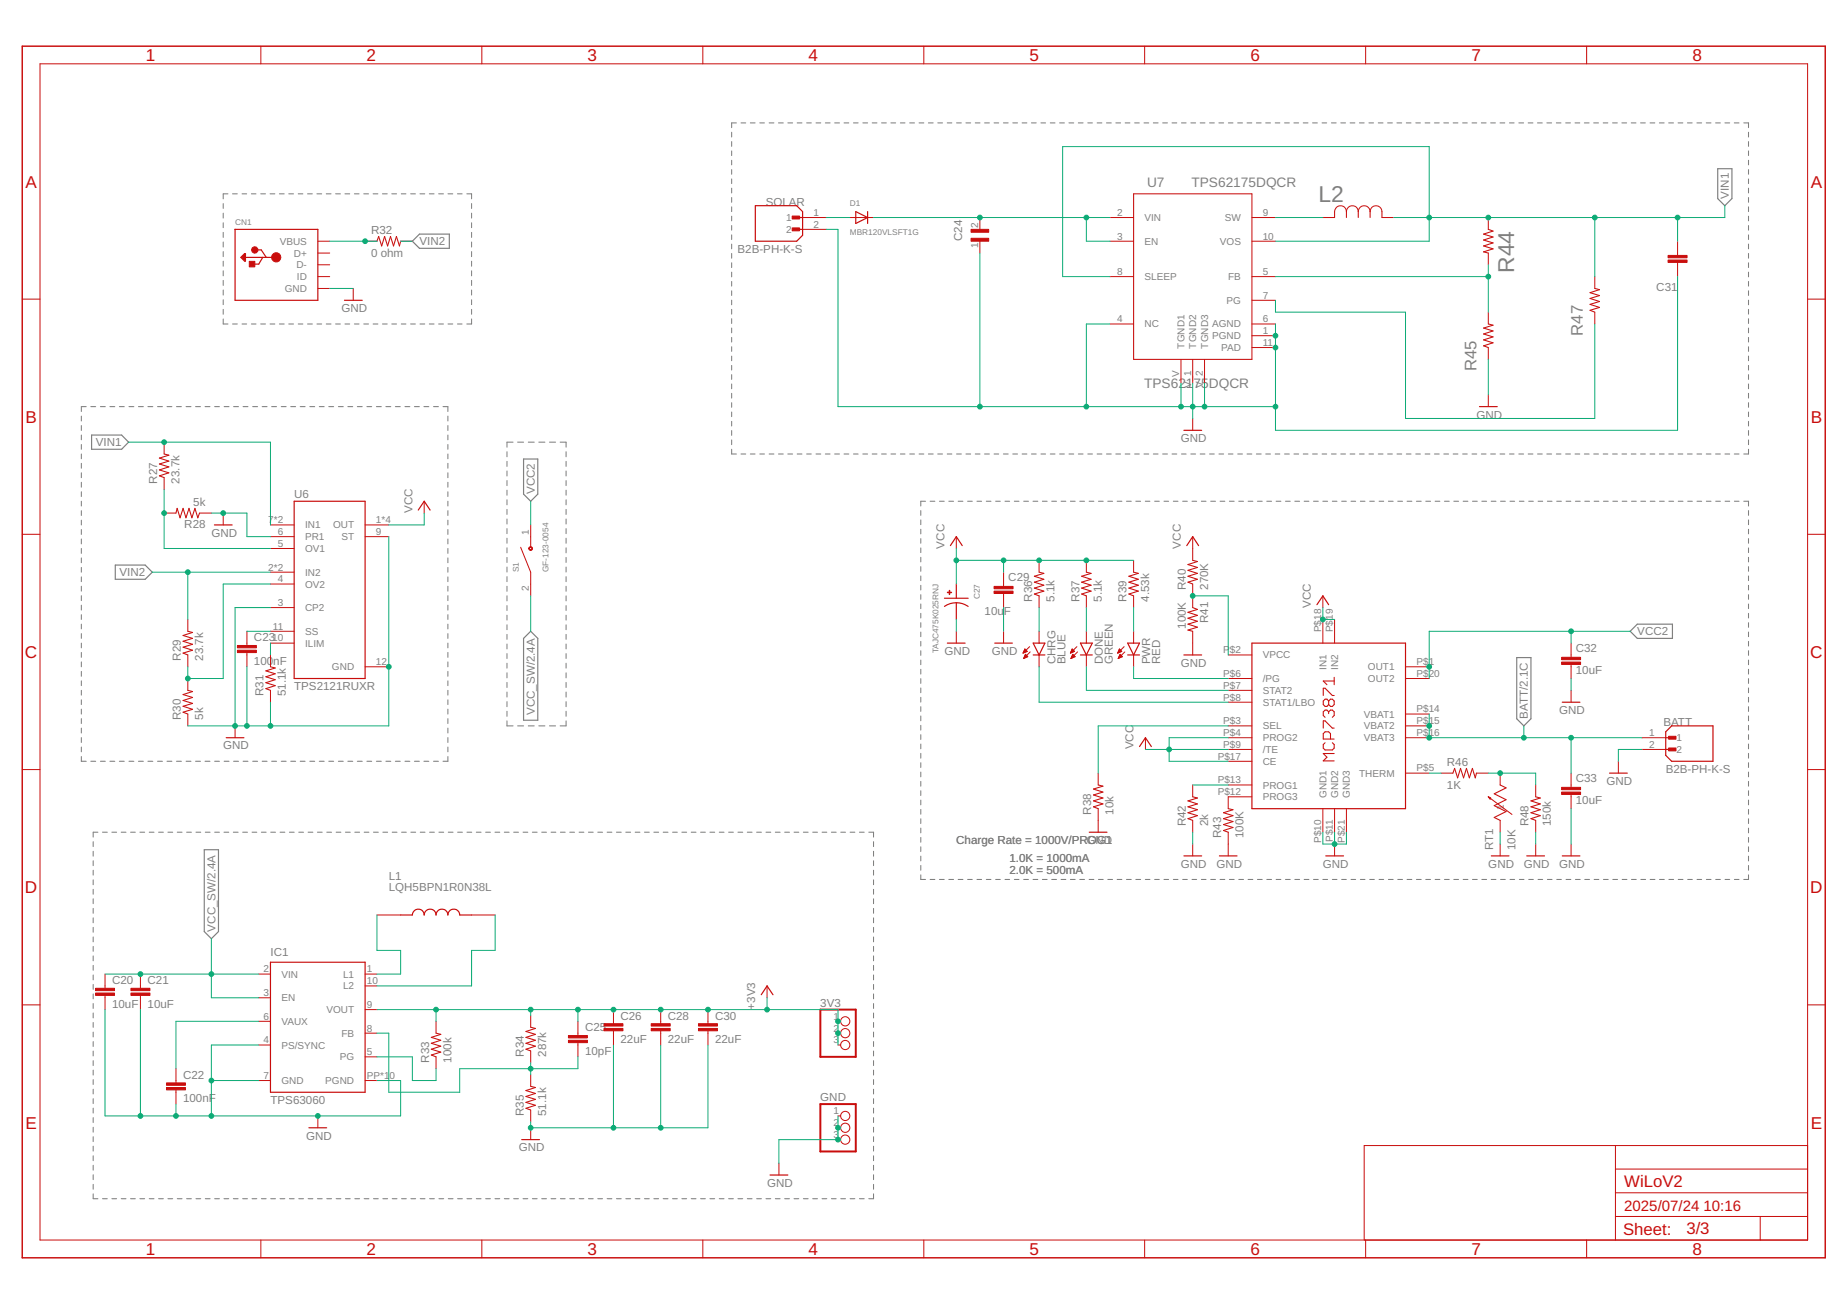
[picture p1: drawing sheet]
<svg xmlns="http://www.w3.org/2000/svg" width="297mm" height="210mm" viewBox="0 0 297 210" stroke-linecap="round" stroke-linejoin="round" font-family="sans-serif">
<defs><g id="words">
<g font-size="3.7" fill="#808080">
<text x="212.1" y="32.5">L2</text>
<text x="243.5" y="43.9" transform="rotate(-90 243.5 43.9)">R44</text>
</g>
<g font-size="2.8" fill="#c90d0c">
<text x="23.4" y="9.8">1</text>
<text x="59" y="9.8">2</text>
<text x="94.5" y="9.8">3</text>
<text x="130" y="9.8">4</text>
<text x="165.6" y="9.8">5</text>
<text x="201.1" y="9.8">6</text>
<text x="236.6" y="9.8">7</text>
<text x="272.2" y="9.8">8</text>
<text x="4.1" y="30.2">A</text>
<text x="291.2" y="30.2">A</text>
<text x="4.1" y="68">B</text>
<text x="291.2" y="68">B</text>
<text x="4" y="105.8">C</text>
<text x="291.1" y="105.8">C</text>
<text x="4" y="143.7">D</text>
<text x="291.1" y="143.7">D</text>
<text x="4.1" y="181.5">E</text>
<text x="291.2" y="181.5">E</text>
<text x="23.4" y="201.9">1</text>
<text x="59" y="201.9">2</text>
<text x="94.5" y="201.9">3</text>
<text x="130" y="201.9">4</text>
<text x="165.6" y="201.9">5</text>
<text x="201.1" y="201.9">6</text>
<text x="236.6" y="201.9">7</text>
<text x="272.2" y="201.9">8</text>
</g>
<g font-size="2.7" fill="#808080">
<text x="237.5" y="59.7" transform="rotate(-90 237.5 59.7)">R45</text>
<text x="254.6" y="54" transform="rotate(-90 254.6 54)">R47</text>
</g>
<g font-size="2.7" fill="#c90d0c">
<text x="261.2" y="190.9">WiLoV2</text>
<text x="261" y="198.6">Sheet:</text>
<text x="271.2" y="198.5">3/3</text>
</g>
<g font-size="2.4" fill="#c90d0c">
<text x="261.2" y="194.7">2025/07/24</text>
<text x="274" y="194.7">10:16</text>
</g>
<g font-size="2.2" fill="#808080">
<text x="184.5" y="30.1">U7</text>
<text x="191.6" y="30.1">TPS62175DQCR</text>
<text x="184" y="62.4">TPS621</text>
<text x="192" y="62.4">75DQCR</text>
</g>
<g font-size="1.9" fill="#808080">
<text x="123.1" y="33.1">SOLAR</text>
<text x="278.1" y="31.9" transform="rotate(-90 278.1 31.9)">VIN1</text>
<text x="59.7" y="41.3">0 ohm</text>
<text x="59.7" y="37.7">R32</text>
<text x="67.5" y="39.5">VIN2</text>
<text x="118.6" y="40.7">B2B-PH-K-S</text>
<text x="154.7" y="38.8" transform="rotate(-90 154.7 38.8)">C24</text>
<text x="266.4" y="46.8">C31</text>
<text x="54.9" y="50.2">GND</text>
<text x="15.4" y="71.8">VIN1</text>
<text x="189.9" y="71.1">GND</text>
<text x="237.5" y="67.3">GND</text>
<text x="25.3" y="77.8" transform="rotate(-90 25.3 77.8)">R27</text>
<text x="28.9" y="77.8" transform="rotate(-90 28.9 77.8)">23.7k</text>
<text x="31.1" y="81.4">5k</text>
<text x="47.3" y="80.1">U6</text>
<text x="66.3" y="82.5" transform="rotate(-90 66.3 82.5)">VCC</text>
<text x="86" y="79.5" transform="rotate(-90 86 79.5)">VCC2</text>
<text x="29.6" y="85">R28</text>
<text x="34" y="86.3">GND</text>
<text x="151.9" y="88.2" transform="rotate(-90 151.9 88.2)">VCC</text>
<text x="189.9" y="88.2" transform="rotate(-90 189.9 88.2)">VCC</text>
<text x="19.2" y="92.7">VIN2</text>
<text x="162.2" y="93.5">C29</text>
<text x="190.7" y="94.9" transform="rotate(-90 190.7 94.9)">R40</text>
<text x="194.3" y="94.9" transform="rotate(-90 194.3 94.9)">270K</text>
<text x="158.4" y="99">10u</text>
<text x="161.5" y="99">F</text>
<text x="166" y="96.8" transform="rotate(-90 166 96.8)">R36</text>
<text x="169.6" y="96.8" transform="rotate(-90 169.6 96.8)">5.1k</text>
<text x="173.6" y="96.8" transform="rotate(-90 173.6 96.8)">R37</text>
<text x="177.2" y="96.8" transform="rotate(-90 177.2 96.8)">5.1k</text>
<text x="181.2" y="96.8" transform="rotate(-90 181.2 96.8)">R39</text>
<text x="184.8" y="96.8" transform="rotate(-90 184.8 96.8)">4.53k</text>
<text x="190.7" y="101.1" transform="rotate(-90 190.7 101.1)">100K</text>
<text x="194.3" y="100.2" transform="rotate(-90 194.3 100.2)">R41</text>
<text x="210.8" y="97.7" transform="rotate(-90 210.8 97.7)">VCC</text>
<text x="29.1" y="106.3" transform="rotate(-90 29.1 106.3)">R29</text>
<text x="32.7" y="106.3" transform="rotate(-90 32.7 106.3)">23.7k</text>
<text x="40.8" y="107">100nF</text>
<text x="40.8" y="103.2">C23</text>
<text x="151.9" y="105.3">GND</text>
<text x="159.5" y="105.3">GND</text>
<text x="169.8" y="106.9" transform="rotate(-90 169.8 106.9)">CHRG</text>
<text x="171.4" y="106.9" transform="rotate(-90 171.4 106.9)">BLUE</text>
<text x="177.4" y="106.9" transform="rotate(-90 177.4 106.9)">DONE</text>
<text x="179" y="106.9" transform="rotate(-90 179 106.9)">GREEN</text>
<text x="185" y="106.9" transform="rotate(-90 185 106.9)">PWR</text>
<text x="186.6" y="106.9" transform="rotate(-90 186.6 106.9)">RED</text>
<text x="189.9" y="107.2">GND</text>
<text x="253.4" y="104.9">C32</text>
<text x="263.3" y="102.2">VCC2</text>
<text x="42.4" y="112" transform="rotate(-90 42.4 112)">R31</text>
<text x="46" y="112" transform="rotate(-90 46 112)">51.1k</text>
<text x="47.3" y="111">TPS2121RUXR</text>
<text x="253.4" y="108.5">10uF</text>
<text x="29.1" y="115.8" transform="rotate(-90 29.1 115.8)">R30</text>
<text x="32.7" y="115.8" transform="rotate(-90 32.7 115.8)">5k</text>
<text x="86" y="115" transform="rotate(-90 86 115)">VCC_SW/2.4A</text>
<text x="245.7" y="115.6" transform="rotate(-90 245.7 115.6)">BATT/2.1C</text>
<text x="250.8" y="114.8">GND</text>
<text x="267.5" y="116.7">BATT</text>
<text x="35.9" y="120.6">GND</text>
<text x="182.3" y="120.6" transform="rotate(-90 182.3 120.6)">VCC</text>
<text x="232.7" y="123.2">R46</text>
<text x="253.4" y="125.8">C33</text>
<text x="267.9" y="124.4">B2B-PH-K-S</text>
<text x="175.5" y="131" transform="rotate(-90 175.5 131)">R38</text>
<text x="179.1" y="131" transform="rotate(-90 179.1 131)">10k</text>
<text x="232.7" y="126.8">1K</text>
<text x="253.4" y="129.4">10uF</text>
<text x="258.4" y="126.3">GND</text>
<text x="153.8" y="135.8">Charge Rate = 1000V/PRGND</text>
<text x="153.8" y="135.8">Charge Rate = 1000V/PROG1</text>
<text x="175" y="135.8">OG1</text>
<text x="190.7" y="132.9" transform="rotate(-90 190.7 132.9)">R42</text>
<text x="194.3" y="132.9" transform="rotate(-90 194.3 132.9)">2k</text>
<text x="196.4" y="134.8" transform="rotate(-90 196.4 134.8)">R43</text>
<text x="200" y="134.8" transform="rotate(-90 200 134.8)">100K</text>
<text x="240.1" y="136.7" transform="rotate(-90 240.1 136.7)">RT1</text>
<text x="243.7" y="136.7" transform="rotate(-90 243.7 136.7)">10K</text>
<text x="245.8" y="132.9" transform="rotate(-90 245.8 132.9)">R48</text>
<text x="249.4" y="132.9" transform="rotate(-90 249.4 132.9)">150k</text>
<text x="62.5" y="143.4">LQH5BPN1R0N38L</text>
<text x="62.5" y="141.5">L1</text>
<text x="162.3" y="138.6">1.0K = 1000mA</text>
<text x="162.3" y="140.5">2.0K = 500mA</text>
<text x="189.9" y="139.6">GND</text>
<text x="195.6" y="139.6">GND</text>
<text x="212.7" y="139.6">GND</text>
<text x="239.4" y="139.6">GND</text>
<text x="245.1" y="139.6">GND</text>
<text x="250.8" y="139.6">GND</text>
<text x="34.7" y="149.8" transform="rotate(-90 34.7 149.8)">VCC_SW/2.4A</text>
<text x="43.5" y="153.8">IC1</text>
<text x="18" y="158.3">C20</text>
<text x="23.7" y="158.3">C21</text>
<text x="131.9" y="161.9">3V3</text>
<text x="18" y="162.1">10uF</text>
<text x="23.7" y="162.1">10uF</text>
<text x="94.1" y="165.9">C25</text>
<text x="99.8" y="167.8">22uF</text>
<text x="99.8" y="164">C26</text>
<text x="107.4" y="167.8">22uF</text>
<text x="107.4" y="164">C28</text>
<text x="115" y="167.8">22uF</text>
<text x="115" y="164">C30</text>
<text x="121.5" y="162.4" transform="rotate(-90 121.5 162.4)">+3V3</text>
<text x="29.4" y="173.5">C22</text>
<text x="69" y="170.9" transform="rotate(-90 69 170.9)">R33</text>
<text x="72.6" y="170.9" transform="rotate(-90 72.6 170.9)">100k</text>
<text x="84.2" y="170" transform="rotate(-90 84.2 170)">R34</text>
<text x="87.8" y="170" transform="rotate(-90 87.8 170)">287k</text>
<text x="94.1" y="169.7">10pF</text>
<text x="29.4" y="177.3">100nF</text>
<text x="43.5" y="177.6">TPS63060</text>
<text x="84.2" y="179.5" transform="rotate(-90 84.2 179.5)">R35</text>
<text x="87.8" y="179.5" transform="rotate(-90 87.8 179.5)">51.1k</text>
<text x="131.9" y="177.1">GND</text>
<text x="49.2" y="183.3">GND</text>
<text x="83.4" y="185.2">GND</text>
<text x="123.4" y="190.9">GND</text>
</g>
<g font-size="1.6" fill="#808080">
<text x="126.4" y="35.6">1</text>
<text x="130.8" y="34.7">1</text>
<text x="179.7" y="34.7">2</text>
<text x="184.1" y="35.6">VIN</text>
<text x="197" y="35.6">SW</text>
<text x="203.1" y="34.7">9</text>
<text x="45" y="39.4">VBUS</text>
<text x="47.3" y="41.3">D+</text>
<text x="126.4" y="37.5">2</text>
<text x="130.8" y="36.6">2</text>
<text x="157.3" y="39.9" transform="rotate(-90 157.3 39.9)">1</text>
<text x="157.3" y="36.6" transform="rotate(-90 157.3 36.6)">2</text>
<text x="179.7" y="38.5">3</text>
<text x="184.1" y="39.4">EN</text>
<text x="196.2" y="39.4">VOS</text>
<text x="203.1" y="38.5">10</text>
<text x="45.8" y="47">GND</text>
<text x="47.7" y="43.2">D-</text>
<text x="47.8" y="45.1">ID</text>
<text x="179.7" y="44.2">8</text>
<text x="184.1" y="45.1">SLEEP</text>
<text x="197.5" y="45.1">FB</text>
<text x="203.1" y="44.2">5</text>
<text x="179.7" y="51.8">4</text>
<text x="184.1" y="52.7">NC</text>
<text x="194.9" y="52.7">AGND</text>
<text x="197.3" y="48.9">PG</text>
<text x="203.1" y="53.7">1</text>
<text x="203.1" y="51.8">6</text>
<text x="203.1" y="48">7</text>
<text x="190.5" y="56.1" transform="rotate(-90 190.5 56.1)">TGND1</text>
<text x="192.4" y="56.1" transform="rotate(-90 192.4 56.1)">TGND2</text>
<text x="194.3" y="56.1" transform="rotate(-90 194.3 56.1)">TGND3</text>
<text x="194.9" y="54.6">PGND</text>
<text x="196.4" y="56.5">PAD</text>
<text x="203.1" y="55.6">11</text>
<text x="189.7" y="60.6" transform="rotate(-90 189.7 60.6)">V</text>
<text x="191.6" y="62.4" transform="rotate(-90 191.6 62.4)">V_1</text>
<text x="193.5" y="62.4" transform="rotate(-90 193.5 62.4)">V_2</text>
<text x="43.1" y="84.2">7*2</text>
<text x="44.7" y="86.1">6</text>
<text x="44.7" y="88">5</text>
<text x="49.1" y="85">IN1</text>
<text x="49.1" y="86.9">PR1</text>
<text x="49.1" y="88.8">OV1</text>
<text x="53.6" y="85">OUT</text>
<text x="54.9" y="86.9">ST</text>
<text x="60.5" y="84.2">1*4</text>
<text x="60.5" y="86.1">9</text>
<text x="85.1" y="86.1" transform="rotate(-90 85.1 86.1)">1</text>
<text x="43.1" y="91.8">2*2</text>
<text x="44.7" y="93.7">4</text>
<text x="49.1" y="92.6">IN2</text>
<text x="49.1" y="94.5">OV2</text>
<text x="85.1" y="95.1" transform="rotate(-90 85.1 95.1)">2</text>
<text x="43.9" y="101.3">11</text>
<text x="44.7" y="97.5">3</text>
<text x="49.1" y="98.3">CP2</text>
<text x="212.5" y="101.7" transform="rotate(-90 212.5 101.7)">P$18</text>
<text x="214.4" y="101.7" transform="rotate(-90 214.4 101.7)">P$19</text>
<text x="43.8" y="103.2">10</text>
<text x="49.1" y="104">ILIM</text>
<text x="49.1" y="102.1">SS</text>
<text x="53.4" y="107.8">GND</text>
<text x="60.5" y="107">12</text>
<text x="196.7" y="105.1">P</text>
<text x="197.8" y="105.1">$2</text>
<text x="203.1" y="105.9">VPCC</text>
<text x="213.3" y="107.7" transform="rotate(-90 213.3 107.7)">IN1</text>
<text x="215.2" y="107.7" transform="rotate(-90 215.2 107.7)">IN2</text>
<text x="220" y="107.8">OUT1</text>
<text x="227.8" y="107">P$1</text>
<text x="196.7" y="108.9">P$6</text>
<text x="196.7" y="110.8">P$7</text>
<text x="196.7" y="112.7">P$8</text>
<text x="203.1" y="109.7">/PG</text>
<text x="203.1" y="111.6">STAT2</text>
<text x="203.1" y="113.5">STAT1/LBO</text>
<text x="220" y="109.7">OUT2</text>
<text x="227.8" y="108.9">P$20</text>
<text x="196.7" y="116.5">P$3</text>
<text x="196.7" y="118.4">P$4</text>
<text x="203.1" y="117.3">SEL</text>
<text x="203.1" y="119.2">PROG2</text>
<text x="219.3" y="119.2">VBAT3</text>
<text x="219.3" y="117.3">VBAT2</text>
<text x="219.3" y="115.4">VBAT1</text>
<text x="227.8" y="118.4">P$16</text>
<text x="227.8" y="116.5">P$15</text>
<text x="227.8" y="114.6">P$14</text>
<text x="265.2" y="118.4">1</text>
<text x="269.6" y="119.2">1</text>
<text x="195.8" y="122.2">P$17</text>
<text x="195.8" y="126">P$13</text>
<text x="196.7" y="120.3">P$9</text>
<text x="203.1" y="121.1">/TE</text>
<text x="203.1" y="123">CE</text>
<text x="218.6" y="124.9">THERM</text>
<text x="227.8" y="124.1">P$5</text>
<text x="265.2" y="120.3">2</text>
<text x="269.6" y="121.1">2</text>
<text x="195.8" y="127.9">P$12</text>
<text x="203.1" y="128.7">PROG3</text>
<text x="203.1" y="126.8">PROG1</text>
<text x="213.3" y="128.3" transform="rotate(-90 213.3 128.3)">GND1</text>
<text x="215.2" y="128.3" transform="rotate(-90 215.2 128.3)">GND2</text>
<text x="217.1" y="128.3" transform="rotate(-90 217.1 128.3)">GND3</text>
<text x="241.8" y="130.2" transform="rotate(-90 241.8 130.2)">1</text>
<text x="212.5" y="135.6" transform="rotate(-90 212.5 135.6)">P$10</text>
<text x="214.4" y="135.4" transform="rotate(-90 214.4 135.4)">P$11</text>
<text x="216.3" y="135.6" transform="rotate(-90 216.3 135.6)">P$21</text>
<text x="42.4" y="160.2">3</text>
<text x="42.4" y="156.4">2</text>
<text x="45.3" y="161.1">EN</text>
<text x="45.3" y="157.2">VIN</text>
<text x="55.2" y="157.3">L1</text>
<text x="55.2" y="159.2">L2</text>
<text x="59" y="156.4">1</text>
<text x="59" y="158.3">10</text>
<text x="42.4" y="167.8">4</text>
<text x="42.4" y="164">6</text>
<text x="45.3" y="164.9">VAUX</text>
<text x="52.5" y="163">VOUT</text>
<text x="54.9" y="166.8">FB</text>
<text x="59" y="165.9">8</text>
<text x="59" y="162.1">9</text>
<text x="134" y="164">1</text>
<text x="134" y="165.9">2</text>
<text x="134" y="167.8">3</text>
<text x="42.4" y="173.5">7</text>
<text x="45.3" y="168.7">PS/SYNC</text>
<text x="54.6" y="170.6">PG</text>
<text x="59" y="169.7">5</text>
<text x="59" y="173.5">PP*1</text>
<text x="62.7" y="173.5">0</text>
<text x="45.3" y="174.4">GND</text>
<text x="52.3" y="174.4">PGND</text>
<text x="134" y="179.2">1</text>
<text x="134" y="181.1">2</text>
<text x="134" y="183">3</text>
</g>
<g font-size="1.3" fill="#808080">
<text x="136.7" y="33.1">D1</text>
<text x="37.8" y="36.1">CN1</text>
<text x="136.7" y="37.8">MBR120VLSFT1G</text>
<text x="83.4" y="92" transform="rotate(-90 83.4 92)">S1</text>
<text x="88.2" y="92" transform="rotate(-90 88.2 92)">GF-123-0054</text>
<text x="157.6" y="96.4" transform="rotate(-90 157.6 96.4)">C27</text>
<text x="150.9" y="105.1" transform="rotate(-90 150.9 105.1)">TAJC475K025RNJ</text>
</g>
</g></defs>
<g fill="none" stroke="#808080" stroke-width=".17">
<path d="M118.4 19.8h-.7v.7M119.2 19.8h.7M120.7 19.8h.7M122.2 19.8h.7M123.7 19.8h.8M125.2 19.8h.8M126.7 19.8h.8M128.2 19.8h.8M129.7 19.8h.8M131.2 19.8h.8M132.7 19.8h.8M134.2 19.8h.8"/>
<path d="M135.7 19.8h.8M137.3 19.8h.7M138.8 19.8h.7M140.3 19.8h.7M141.8 19.8h.7M143.3 19.8h.7M144.8 19.8h.7M146.3 19.8h.8M147.8 19.8h.8M149.3 19.8h.8M150.8 19.8h.8M152.3 19.8h.8"/>
<path d="M153.8 19.8h.8M155.3 19.8h.8M156.8 19.8h.8M158.3 19.8h.8M159.9 19.8h.7M161.4 19.8h.7M162.9 19.8h.7M164.4 19.8h.7M165.9 19.8h.7M167.4 19.8h.7M168.9 19.8h.8M170.4 19.8h.8"/>
<path d="M171.9 19.8h.8M173.4 19.8h.8M174.9 19.8h.8M176.4 19.8h.8M177.9 19.8h.8M179.5 19.8h.7M181 19.8h.7M182.5 19.8h.7M184 19.8h.7M185.5 19.8h.7M187 19.8h.7M188.5 19.8h.8"/>
<path d="M190 19.8h.8M191.5 19.8h.8M193 19.8h.8M194.5 19.8h.8M196 19.8h.8M197.5 19.8h.8M199.1 19.8h.7M200.6 19.8h.7M202.1 19.8h.7M203.6 19.8h.7M205.1 19.8h.7M206.6 19.8h.7"/>
<path d="M208.1 19.8h.8M209.6 19.8h.8M211.1 19.8h.8M212.6 19.8h.8M214.1 19.8h.8M215.6 19.8h.8M217.1 19.8h.8M218.6 19.8h.8M220.2 19.8h.7M221.7 19.8h.7M223.2 19.8h.7M224.7 19.8h.7"/>
<path d="M226.2 19.8h.7M227.7 19.8h.7M229.2 19.8h.8M230.7 19.8h.8M232.2 19.8h.8M233.7 19.8h.8M235.2 19.8h.8M236.7 19.8h.8M238.2 19.8h.8M239.7 19.8h.8M241.2 19.8h.8M242.8 19.8h.7"/>
<path d="M244.3 19.8h.7M245.8 19.8h.7M247.3 19.8h.7M248.8 19.8h.7M250.3 19.8h.7M251.8 19.8h.8M253.3 19.8h.8M254.8 19.8h.8M256.3 19.8h.8M257.8 19.8h.8M259.3 19.8h.8M260.8 19.8h.8"/>
<path d="M262.3 19.8h.8M263.8 19.8h.8M265.4 19.8h.7M266.9 19.8h.7M268.4 19.8h.7M269.9 19.8h.7M271.4 19.8h.7M272.9 19.8h.8M274.4 19.8h.8M275.9 19.8h.8M277.4 19.8h.8M278.9 19.8h.8"/>
<path d="M280.4 19.8h.8v.7M35.9 32.7v.8M35.9 34.3v.8M35.9 35.8v.8M35.9 37.4v.8M35.9 38.9v.8M36.7 31.2h-.8v.8M37.4 31.2h.8M38.9 31.2h.8M40.4 31.2h.8M41.9 31.2h.8M43.4 31.2h.8"/>
<path d="M44.9 31.2h.8M46.4 31.2h.8M48 31.2h.7M49.5 31.2h.7M51 31.2h.7M52.5 31.2h.7M54 31.2h.7M55.5 31.2h.7M57 31.2h.7M58.5 31.2h.8M60 31.2h.8M61.5 31.2h.8"/>
<path d="M63 31.2h.8M64.5 31.2h.8M66 31.2h.8M67.5 31.2h.8M69 31.2h.8M70.5 31.2h.8M72.1 31.2h.7M73.6 31.2h.7M75.1 31.2h.7v.8M75.8 32.7v.8M75.8 34.3v.8M75.8 35.8v.8"/>
<path d="M75.8 37.4v.8M75.8 38.9v.8M117.7 21.3v.7M117.7 22.8v.7M117.7 24.3v.7M117.7 25.8v.7M117.7 27.3v.7M117.7 28.8v.7M117.7 30.3v.7M117.7 31.8v.7M117.7 33.3v.7M117.7 34.8v.7"/>
<path d="M117.7 36.3v.7M117.7 37.8v.7M117.7 39.3v.7M281.2 21.3v.7M281.2 22.8v.7M281.2 24.3v.7M281.2 25.8v.7M281.2 27.3v.7M281.2 28.8v.7M281.2 30.3v.7M281.2 31.8v.7M281.2 33.3v.7"/>
<path d="M281.2 34.8v.7M281.2 36.3v.7M281.2 37.8v.7M281.2 39.3v.7M35.9 40.5v.8M35.9 42v.8M35.9 43.6v.8M35.9 45.1v.8M35.9 46.7v.8M35.9 48.2v.8M35.9 49.8v.7M35.9 51.3v.8h.8"/>
<path d="M37.4 52.1h.8M38.9 52.1h.8M40.4 52.1h.8M41.9 52.1h.8M43.4 52.1h.8M44.9 52.1h.8M46.4 52.1h.8M48 52.1h.7M49.5 52.1h.7M51 52.1h.7M52.5 52.1h.7M54 52.1h.7"/>
<path d="M55.5 52.1h.7M57 52.1h.7M58.5 52.1h.8M60 52.1h.8M61.5 52.1h.8M63 52.1h.8M64.5 52.1h.8M66 52.1h.8M67.5 52.1h.8M69 52.1h.8M70.5 52.1h.8M72.1 52.1h.7"/>
<path d="M73.6 52.1h.7M75.8 40.5v.8M75.8 42v.8M75.8 43.6v.8M75.8 45.1v.8M75.8 46.7v.8M75.8 48.2v.8M75.8 49.8v.7M75.8 51.3v.8h-.7M117.7 40.8v.7M117.7 42.3v.7M117.7 43.8v.7"/>
<path d="M117.7 45.3v.7M117.7 46.8v.7M117.7 48.3v.7M117.7 49.8v.7M117.7 51.3v.7M117.7 52.8v.7M117.7 54.3v.7M117.7 55.8v.7M117.7 57.3v.7M117.7 58.8v.7M281.2 40.8v.7M281.2 42.3v.7"/>
<path d="M281.2 43.8v.7M281.2 45.3v.7M281.2 46.8v.7M281.2 48.3v.7M281.2 49.8v.7M281.2 51.3v.7M281.2 52.8v.7M281.2 54.3v.7M281.2 55.8v.7M281.2 57.3v.7M281.2 58.8v.7M13.1 66.9v.8"/>
<path d="M13.1 68.5v.7M13.1 70v.7M13.1 71.5v.8M13.1 73v.8M13.1 74.5v.8M13.1 76.1v.7M13.1 77.6v.8M13.1 79.1v.8M13.9 65.4h-.8v.8M14.6 65.4h.8M16.2 65.4h.7M17.7 65.4h.8"/>
<path d="M19.2 65.4h.8M20.7 65.4h.8M22.3 65.4h.8M23.8 65.4h.8M25.3 65.4h.8M26.9 65.4h.7M28.4 65.4h.8M29.9 65.4h.8M31.5 65.4h.7M33 65.4h.8M34.5 65.4h.8M36 65.4h.8"/>
<path d="M37.6 65.4h.8M39.1 65.4h.8M40.6 65.4h.8M42.2 65.4h.7M43.7 65.4h.8M45.2 65.4h.8M46.8 65.4h.7M48.3 65.4h.8M49.8 65.4h.8M51.4 65.4h.7M52.9 65.4h.8M54.4 65.4h.8"/>
<path d="M55.9 65.4h.8M57.5 65.4h.8M59 65.4h.8M60.5 65.4h.8M62.1 65.4h.7M63.6 65.4h.8M65.1 65.4h.8M66.7 65.4h.7M68.2 65.4h.8M69.7 65.4h.8M71.2 65.4h.8v.8M72 66.9v.8"/>
<path d="M72 68.5v.7M72 70v.7M72 71.5v.8M72 73v.8M72 74.5v.8M72 76.1v.7M72 77.6v.8M72 79.1v.8M81.5 72.7v.8M81.5 74.2v.8M81.5 75.8v.8M81.5 77.3v.8"/>
<path d="M81.5 78.8v.9M82.5 71.1h-1v.8M83.2 71.1h1M85 71.1h.9M86.7 71.1h.9M88.4 71.1h.9M90.1 71.1h.9v.8M91 72.7v.8M91 74.2v.8M91 75.8v.8M91 77.3v.8M91 78.8v.9"/>
<path d="M117.7 60.3v.7M117.7 61.8v.7M117.7 63.3v.7M117.7 64.8v.7M117.7 66.3v.7M117.7 67.8v.7M117.7 69.3v.7M117.7 70.8v.7M117.7 72.3v.7h.7M119.2 73h.7M120.7 73h.7M122.2 73h.7"/>
<path d="M123.7 73h.8M125.2 73h.8M126.7 73h.8M128.2 73h.8M129.7 73h.8M131.2 73h.8M132.7 73h.8M134.2 73h.8M135.7 73h.8M137.3 73h.7M138.8 73h.7M140.3 73h.7"/>
<path d="M141.8 73h.7M143.3 73h.7M144.8 73h.7M146.3 73h.8M147.8 73h.8M149.3 73h.8M150.8 73h.8M152.3 73h.8M153.8 73h.8M155.3 73h.8M156.8 73h.8M158.3 73h.8"/>
<path d="M159.9 73h.7M161.4 73h.7M162.9 73h.7M164.4 73h.7M165.9 73h.7M167.4 73h.7M168.9 73h.8M170.4 73h.8M171.9 73h.8M173.4 73h.8M174.9 73h.8M176.4 73h.8"/>
<path d="M177.9 73h.8M179.5 73h.7M181 73h.7M182.5 73h.7M184 73h.7M185.5 73h.7M187 73h.7M188.5 73h.8M190 73h.8M191.5 73h.8M193 73h.8M194.5 73h.8"/>
<path d="M196 73h.8M197.5 73h.8M199.1 73h.7M200.6 73h.7M202.1 73h.7M203.6 73h.7M205.1 73h.7M206.6 73h.7M208.1 73h.8M209.6 73h.8M211.1 73h.8M212.6 73h.8"/>
<path d="M214.1 73h.8M215.6 73h.8M217.1 73h.8M218.6 73h.8M220.2 73h.7M221.7 73h.7M223.2 73h.7M224.7 73h.7M226.2 73h.7M227.7 73h.7M229.2 73h.8M230.7 73h.8"/>
<path d="M232.2 73h.8M233.7 73h.8M235.2 73h.8M236.7 73h.8M238.2 73h.8M239.7 73h.8M241.2 73h.8M242.8 73h.7M244.3 73h.7M245.8 73h.7M247.3 73h.7M248.8 73h.7"/>
<path d="M250.3 73h.7M251.8 73h.8M253.3 73h.8M254.8 73h.8M256.3 73h.8M257.8 73h.8M259.3 73h.8M260.8 73h.8M262.3 73h.8M263.8 73h.8M265.4 73h.7M266.9 73h.7"/>
<path d="M268.4 73h.7M269.9 73h.7M271.4 73h.7M272.9 73h.8M274.4 73h.8M275.9 73h.8M277.4 73h.8M278.9 73h.8M281.2 60.3v.7M281.2 61.8v.7M281.2 63.3v.7M281.2 64.8v.7"/>
<path d="M281.2 66.3v.7M281.2 67.8v.7M281.2 69.3v.7M281.2 70.8v.7M281.2 72.3v.7h-.8M13.1 80.6v.8M13.1 82.1v.8M13.1 83.7v.7M13.1 85.2v.8M13.1 86.7v.8M13.1 88.2v.8M13.1 89.7v.8"/>
<path d="M13.1 91.3v.7M13.1 92.8v.8M13.1 94.3v.8M13.1 95.8v.8M13.1 97.3v.8M13.1 98.9v.7M72 80.6v.8M72 82.1v.8M72 83.7v.7M72 85.2v.8M72 86.7v.8M72 88.2v.8"/>
<path d="M72 89.7v.8M72 91.3v.7M72 92.8v.8M72 94.3v.8M72 95.8v.8M72 97.3v.8M72 98.9v.7M81.5 80.4v.8M81.5 81.9v.8M81.5 83.5v.8M81.5 85v.8M81.5 86.6v.8"/>
<path d="M81.5 88.1v.8M81.5 89.7v.8M81.5 91.2v.8M81.5 92.8v.8M81.5 94.3v.8M81.5 95.8v.8M81.5 97.4v.8M81.5 99v.7M91 80.4v.8M91 81.9v.8M91 83.5v.8M91 85v.8"/>
<path d="M91 86.6v.8M91 88.1v.8M91 89.7v.8M91 91.2v.8M91 92.8v.8M91 94.3v.8M91 95.8v.8M91 97.4v.8M91 99v.7M148.1 82.1v.8M148.1 83.6v.8M148.1 85.1v.8"/>
<path d="M148.1 86.6v.8M148.1 88.1v.8M148.1 89.6v.8M148.1 91.1v.8M148.1 92.6v.8M148.1 94.1v.8M148.1 95.7v.7M148.1 97.2v.7M148.1 98.7v.7M148.8 80.6h-.7v.8M149.6 80.6h.7M151.1 80.6h.7"/>
<path d="M152.6 80.6h.8M154.1 80.6h.8M155.6 80.6h.8M157.1 80.6h.8M158.6 80.6h.8M160.1 80.6h.8M161.6 80.6h.8M163.1 80.6h.8M164.6 80.6h.8M166.1 80.6h.8M167.6 80.6h.8M169.1 80.6h.8"/>
<path d="M170.6 80.6h.8M172.1 80.6h.8M173.7 80.6h.7M175.2 80.6h.7M176.7 80.6h.7M178.2 80.6h.7M179.7 80.6h.7M181.2 80.6h.7M182.7 80.6h.7M184.2 80.6h.7M185.7 80.6h.7M187.2 80.6h.7"/>
<path d="M188.7 80.6h.7M190.2 80.6h.7M191.7 80.6h.7M193.2 80.6h.8M194.7 80.6h.8M196.2 80.6h.8M197.7 80.6h.8M199.2 80.6h.8M200.7 80.6h.8M202.2 80.6h.8M203.7 80.6h.8M205.2 80.6h.8"/>
<path d="M206.7 80.6h.8M208.2 80.6h.8M209.7 80.6h.8M211.2 80.6h.8M212.7 80.6h.8M214.3 80.6h.7M215.8 80.6h.7M217.3 80.6h.7M218.8 80.6h.7M220.3 80.6h.7M221.8 80.6h.7M223.3 80.6h.7"/>
<path d="M224.8 80.6h.8M226.3 80.6h.8M227.8 80.6h.8M229.3 80.6h.8M230.8 80.6h.8M232.3 80.6h.8M233.8 80.6h.8M235.3 80.6h.8M236.8 80.6h.8M238.3 80.6h.8M239.8 80.6h.8M241.3 80.6h.8"/>
<path d="M242.8 80.6h.8M244.3 80.6h.8M245.9 80.6h.7M247.4 80.6h.7M248.9 80.6h.7M250.4 80.6h.7M251.9 80.6h.7M253.4 80.6h.7M254.9 80.6h.7M256.4 80.6h.7M257.9 80.6h.7M259.4 80.6h.7"/>
<path d="M260.9 80.6h.7M262.4 80.6h.7M263.9 80.6h.7M265.4 80.6h.7M266.9 80.6h.8M268.4 80.6h.8M269.9 80.6h.8M271.4 80.6h.8M272.9 80.6h.8M274.4 80.6h.8M275.9 80.6h.8M277.4 80.6h.8"/>
<path d="M278.9 80.6h.8M280.4 80.6h.8v.8M281.2 82.1v.8M281.2 83.6v.8M281.2 85.1v.8M281.2 86.6v.8M281.2 88.1v.8M281.2 89.6v.8M281.2 91.1v.8M281.2 92.6v.8M281.2 94.1v.8M281.2 95.7v.7"/>
<path d="M281.2 97.2v.7M281.2 98.7v.7M13.1 100.4v.8M13.1 101.9v.8M13.1 103.4v.8M13.1 104.9v.8M13.1 106.5v.8M13.1 108v.8M13.1 109.5v.8M13.1 111v.8M13.1 112.6v.7M13.1 114.1v.8"/>
<path d="M13.1 115.6v.8M13.1 117.1v.8M13.1 118.6v.8M72 100.4v.8M72 101.9v.8M72 103.4v.8M72 104.9v.8M72 106.5v.8M72 108v.8M72 109.5v.8M72 111v.8M72 112.6v.7"/>
<path d="M72 114.1v.8M72 115.6v.8M72 117.1v.8M72 118.6v.8M81.5 100.5v.8M81.5 102v.8M81.5 103.6v.8M81.5 105.1v.8M81.5 106.7v.8M81.5 108.2v.8M81.5 109.8v.8M81.5 111.3v.8"/>
<path d="M81.5 112.9v.8M81.5 114.4v.8M81.5 116v.8h1M83.2 116.8h1M85 116.8h.9M86.7 116.8h.9M88.4 116.8h.9M91 100.5v.8M91 102v.8M91 103.6v.8M91 105.1v.8M91 106.7v.8"/>
<path d="M91 108.2v.8M91 109.8v.8M91 111.3v.8M91 112.9v.8M91 114.4v.8M91 116v.8h-.9M148.1 100.2v.7M148.1 101.7v.7M148.1 103.2v.7M148.1 104.7v.7M148.1 106.2v.7M148.1 107.7v.7"/>
<path d="M148.1 109.2v.7M148.1 110.7v.7M148.1 112.2v.7M148.1 113.7v.7M148.1 115.2v.7M148.1 116.7v.7M148.1 118.2v.7M148.1 119.7v.7M281.2 100.2v.7M281.2 101.7v.7M281.2 103.2v.7M281.2 104.7v.7"/>
<path d="M281.2 106.2v.7M281.2 107.7v.7M281.2 109.2v.7M281.2 110.7v.7M281.2 112.2v.7M281.2 113.7v.7M281.2 115.2v.7M281.2 116.7v.7M281.2 118.2v.7M281.2 119.7v.7M13.1 120.2v.7M13.1 121.7v.7h.8"/>
<path d="M14.6 122.4h.8M15 135.4v.8M15 136.9v.8M15 138.5v.7M15 140v.8M15.7 133.9h-.7v.7M16.2 122.4h.7M16.5 133.9h.8M17.7 122.4h.8M18 133.9h.8M19.2 122.4h.8M19.5 133.9h.8"/>
<path d="M20.7 122.4h.8M21 133.9h.8M22.3 122.4h.8M22.5 133.9h.8M23.8 122.4h.8M24 133.9h.8M25.3 122.4h.8M25.5 133.9h.8M26.9 122.4h.7M27 133.9h.8M28.4 122.4h.8M28.5 133.9h.8"/>
<path d="M29.9 122.4h.8M30 133.9h.8M31.5 122.4h.7M31.5 133.9h.8M33 122.4h.8M33 133.9h.8M34.5 122.4h.8M34.5 133.9h.8M36 133.9h.8M36 122.4h.8M37.5 133.9h.8M37.6 122.4h.8"/>
<path d="M39 133.9h.8M39.1 122.4h.8M40.5 133.9h.8M40.6 122.4h.8M42 133.9h.8M42.2 122.4h.7M43.5 133.9h.8M43.7 122.4h.8M45 133.9h.8M45.2 122.4h.8M46.5 133.9h.8M46.8 122.4h.7"/>
<path d="M48 133.9h.8M48.3 122.4h.8M49.6 133.9h.7M49.8 122.4h.8M51.1 133.9h.7M51.4 122.4h.7M52.6 133.9h.7M52.9 122.4h.8M54.1 133.9h.7M54.4 122.4h.8M55.6 133.9h.7M55.9 122.4h.8"/>
<path d="M57.1 133.9h.7M57.5 122.4h.8M58.6 133.9h.7M59 122.4h.8M60.1 133.9h.7M60.5 122.4h.8M61.6 133.9h.7M62.1 122.4h.7M63.1 133.9h.7M63.6 122.4h.8M64.6 133.9h.7M65.1 122.4h.8"/>
<path d="M66.1 133.9h.7M66.7 122.4h.7M67.6 133.9h.7M68.2 122.4h.8M69.1 133.9h.7M69.7 122.4h.8M70.6 133.9h.8M72 120.2v.7M72 121.7v.7h-.8M72.1 133.9h.8M73.6 133.9h.8M75.1 133.9h.8"/>
<path d="M76.6 133.9h.8M78.1 133.9h.8M79.6 133.9h.8M81.1 133.9h.8M82.6 133.9h.8M84.1 133.9h.8M85.6 133.9h.8M87.1 133.9h.8M88.6 133.9h.8M90.1 133.9h.8M91.6 133.9h.8M93.1 133.9h.8"/>
<path d="M94.6 133.9h.8M96.1 133.9h.8M97.6 133.9h.8M99.1 133.9h.8M100.6 133.9h.8M102.2 133.9h.7M103.7 133.9h.7M105.2 133.9h.7M106.7 133.9h.7M108.2 133.9h.7M109.7 133.9h.7M111.2 133.9h.7"/>
<path d="M112.7 133.9h.7M114.2 133.9h.7M115.7 133.9h.7M117.2 133.9h.7M118.7 133.9h.7M120.2 133.9h.7M121.7 133.9h.7M123.2 133.9h.8M124.7 133.9h.8M126.2 133.9h.8M127.7 133.9h.8M129.2 133.9h.8"/>
<path d="M130.7 133.9h.8M132.2 133.9h.8M133.7 133.9h.8M135.2 133.9h.8M136.7 133.9h.8M138.2 133.9h.8M139.7 133.9h.8v.7M140.5 135.4v.8M140.5 136.9v.8M140.5 138.5v.7M140.5 140v.8M148.1 121.2v.7"/>
<path d="M148.1 122.7v.7M148.1 124.2v.7M148.1 125.7v.7M148.1 127.2v.8M148.1 128.7v.8M148.1 130.2v.8M148.1 131.7v.8M148.1 133.2v.8M148.1 134.7v.8M148.1 136.2v.8M148.1 137.7v.8M148.1 139.2v.8"/>
<path d="M281.2 121.2v.7M281.2 122.7v.7M281.2 124.2v.7M281.2 125.7v.7M281.2 127.2v.8M281.2 128.7v.8M281.2 130.2v.8M281.2 131.7v.8M281.2 133.2v.8M281.2 134.7v.8M281.2 136.2v.8M281.2 137.7v.8"/>
<path d="M281.2 139.2v.8M15 141.5v.8M15 143v.8M15 144.6v.8M15 146.1v.8M15 147.6v.8M15 149.2v.7M15 150.7v.8M15 152.2v.8M15 153.8v.7M15 155.3v.8M15 156.8v.8"/>
<path d="M15 158.3v.8M15 159.9v.8M140.5 141.5v.8M140.5 143v.8M140.5 144.6v.8M140.5 146.1v.8M140.5 147.6v.8M140.5 149.2v.7M140.5 150.7v.8M140.5 152.2v.8M140.5 153.8v.7M140.5 155.3v.8"/>
<path d="M140.5 156.8v.8M140.5 158.3v.8M140.5 159.9v.8M148.1 140.7v.8h.7M149.6 141.5h.7M151.1 141.5h.7M152.6 141.5h.8M154.1 141.5h.8M155.6 141.5h.8M157.1 141.5h.8M158.6 141.5h.8M160.1 141.5h.8"/>
<path d="M161.6 141.5h.8M163.1 141.5h.8M164.6 141.5h.8M166.1 141.5h.8M167.6 141.5h.8M169.1 141.5h.8M170.6 141.5h.8M172.1 141.5h.8M173.7 141.5h.7M175.2 141.5h.7M176.7 141.5h.7M178.2 141.5h.7"/>
<path d="M179.7 141.5h.7M181.2 141.5h.7M182.7 141.5h.7M184.2 141.5h.7M185.7 141.5h.7M187.2 141.5h.7M188.7 141.5h.7M190.2 141.5h.7M191.7 141.5h.7M193.2 141.5h.8M194.7 141.5h.8M196.2 141.5h.8"/>
<path d="M197.7 141.5h.8M199.2 141.5h.8M200.7 141.5h.8M202.2 141.5h.8M203.7 141.5h.8M205.2 141.5h.8M206.7 141.5h.8M208.2 141.5h.8M209.7 141.5h.8M211.2 141.5h.8M212.7 141.5h.8M214.3 141.5h.7"/>
<path d="M215.8 141.5h.7M217.3 141.5h.7M218.8 141.5h.7M220.3 141.5h.7M221.8 141.5h.7M223.3 141.5h.7M224.8 141.5h.8M226.3 141.5h.8M227.8 141.5h.8M229.3 141.5h.8M230.8 141.5h.8M232.3 141.5h.8"/>
<path d="M233.8 141.5h.8M235.3 141.5h.8M236.8 141.5h.8M238.3 141.5h.8M239.8 141.5h.8M241.3 141.5h.8M242.8 141.5h.8M244.3 141.5h.8M245.9 141.5h.7M247.4 141.5h.7M248.9 141.5h.7M250.4 141.5h.7"/>
<path d="M251.9 141.5h.7M253.4 141.5h.7M254.9 141.5h.7M256.4 141.5h.7M257.9 141.5h.7M259.4 141.5h.7M260.9 141.5h.7M262.4 141.5h.7M263.9 141.5h.7M265.4 141.5h.7M266.9 141.5h.8M268.4 141.5h.8"/>
<path d="M269.9 141.5h.8M271.4 141.5h.8M272.9 141.5h.8M274.4 141.5h.8M275.9 141.5h.8M277.4 141.5h.8M278.9 141.5h.8M281.2 140.7v.8h-.8M15 161.4v.8M15 162.9v.8M15 164.5v.7M15 166v.8"/>
<path d="M15 167.5v.8M15 169.1v.7M15 170.6v.8M15 172.1v.8M15 173.7v.7M15 175.2v.8M15 176.7v.8M15 178.2v.8M15 179.8v.8M140.5 161.4v.8M140.5 162.9v.8M140.5 164.5v.7"/>
<path d="M140.5 166v.8M140.5 167.5v.8M140.5 169.1v.7M140.5 170.6v.8M140.5 172.1v.8M140.5 173.7v.7M140.5 175.2v.8M140.5 176.7v.8M140.5 178.2v.8M140.5 179.8v.8M15 181.3v.8M15 182.8v.8"/>
<path d="M15 184.4v.7M15 185.9v.8M15 187.4v.8M15 189v.7M15 190.5v.8M15 192v.8h.7M16.5 192.8h.8M18 192.8h.8M19.5 192.8h.8M21 192.8h.8M22.5 192.8h.8M24 192.8h.8"/>
<path d="M25.5 192.8h.8M27 192.8h.8M28.5 192.8h.8M30 192.8h.8M31.5 192.8h.8M33 192.8h.8M34.5 192.8h.8M36 192.8h.8M37.5 192.8h.8M39 192.8h.8M40.5 192.8h.8M42 192.8h.8"/>
<path d="M43.5 192.8h.8M45 192.8h.8M46.5 192.8h.8M48 192.8h.8M49.6 192.8h.7M51.1 192.8h.7M52.6 192.8h.7M54.1 192.8h.7M55.6 192.8h.7M57.1 192.8h.7M58.6 192.8h.7M60.1 192.8h.7"/>
<path d="M61.6 192.8h.7M63.1 192.8h.7M64.6 192.8h.7M66.1 192.8h.7M67.6 192.8h.7M69.1 192.8h.7M70.6 192.8h.8M72.1 192.8h.8M73.6 192.8h.8M75.1 192.8h.8M76.6 192.8h.8M78.1 192.8h.8"/>
<path d="M79.6 192.8h.8M81.1 192.8h.8M82.6 192.8h.8M84.1 192.8h.8M85.6 192.8h.8M87.1 192.8h.8M88.6 192.8h.8M90.1 192.8h.8M91.6 192.8h.8M93.1 192.8h.8M94.6 192.8h.8M96.1 192.8h.8"/>
<path d="M97.6 192.8h.8M99.1 192.8h.8M100.6 192.8h.8M102.2 192.8h.7M103.7 192.8h.7M105.2 192.8h.7M106.7 192.8h.7M108.2 192.8h.7M109.7 192.8h.7M111.2 192.8h.7M112.7 192.8h.7M114.2 192.8h.7"/>
<path d="M115.7 192.8h.7M117.2 192.8h.7M118.7 192.8h.7M120.2 192.8h.7M121.7 192.8h.7M123.2 192.8h.8M124.7 192.8h.8M126.2 192.8h.8M127.7 192.8h.8M129.2 192.8h.8M130.7 192.8h.8M132.2 192.8h.8"/>
<path d="M133.7 192.8h.8M135.2 192.8h.8M136.7 192.8h.8M138.2 192.8h.8M140.5 181.3v.8M140.5 182.8v.8M140.5 184.4v.7M140.5 185.9v.8M140.5 187.4v.8M140.5 189v.7M140.5 190.5v.8M140.5 192v.8h-.8"/>
</g>
<path d="M66.3 38.8l1.2-1.1h4.8v2.2h-4.8zM276.2 27.1h2.3v4.8l-1.1 1.2-1.2-1.2zM14.7 70h4.9l1.1 1.1-1.1 1.2h-4.9zM84.2 73.8h2.3v5.7l-1.2 1.1-1.1-1.1zM18.5 90.9h4.8l1.2 1.1-1.2 1.2h-4.8zM85.3 101.5l1.2 1.2v13.1h-2.3v-13.1zM243.9 105.8h2.3v9.8l-1.1 1.2-1.2-1.2zM263.3 100.4h5.7v2.3h-5.7l-1.1-1.2zM32.9 136.7h2.2v13.1l-1.1 1.2-1.1-1.2z" fill="none" stroke="#808080" stroke-width=".19"/>
<g fill="none" stroke="#c90d0c" stroke-width=".19">
<path d="M37.8 36.9h13.3v11.4h-13.3zM121.5 33.1h6.6l1 .9v3.8l-1 1h-6.6zM127.7 36.9h1.4M127.7 35h1.4M137.6 34l1.9 1-1.9 .9zM139.5 34v1.9M38.9 41.4l.3-.3v.6l-.2-.3M39.3 40.8h.2v1.2h-.2l-.6-.6zM39.3 40.8v1M39.5 41.4h4.9M41.3 40.2h.7l.8 1.2M42.2 41.4l-.6 1.1h-.9"/>
<path d="M55.4 48.3h2.9M190.4 69.2h2.9M237.9 65.4h2.9M34.5 84.4h2.8M47.3 80.6h11.4v28.5h-11.4zM67.3 82l.9-1.4 1 1.4M151.9 97.5a3.4 3.4 0 0 1 3.8 0M151.9 96.2h3.8M152.8 87.8l1-1.5 .9 1.5M153.8 93.9v2.3M153.8 97v2.6M190.9 87.8l.9-1.5 1 1.5"/>
<path d="M211.8 97.3l.9-1.5 1 1.5M36.4 118.7h2.8M152.4 103.4h2.8M160 103.4h2.8M166.2 103.4h1.8l-.9 1.9zM166.2 105.3h1.8M173.8 103.4h1.9l-1 1.9zM173.8 105.3h1.9M181.4 103.4h1.9l-1 1.9zM181.4 105.3h1.9M190.4 105.3h2.9M201.3 103.4h24.7v26.7h-24.7z"/>
<path d="M251.2 112.9h2.9M267.9 118.7h1.4M268.8 116.8h6.7v5.6h-6.7l-.9-.9v-3.8zM175.2 133.9h2.8M183.3 120.1l.9-1.4 1 1.4M190.4 137.7h2.9M196.1 137.7h2.8M213.2 137.7h2.9M239.8 137.7h2.9M245.5 137.7h2.9M251.2 137.7h2.9M258.8 124.4h2.9"/>
<path d="M267.9 120.5h1.4M43.5 154.8h15.2v20.9h-15.2zM64.4 147.2h1.9a.95 .95 0 0 1 1-1 .95 .95 0 0 1 .9 1 .95 .95 0 0 1 1-1 .95 .95 0 0 1 .9 1 .95 .95 0 0 1 1-1 .95 .95 0 0 1 .9 1 .95 .95 0 0 1 1-1 .95 .95 0 0 1 .9 1h1.9M122.4 160l1-1.4 .9 1.4M49.7 181.4h2.8M83.9 183.3h2.9M123.8 189h2.9"/>
</g>
<g fill="none" stroke="#c90d0c" stroke-width=".16">
<path d="M6.4 10.3h284.3v189.2h-284.3zM42 7.4v2.9M77.5 7.4v2.9M113 7.4v2.9M148.6 7.4v2.9M184.1 7.4v2.9M219.6 7.4v2.9M255.2 7.4v2.9M51.1 38.8h1.9M58.7 38.8h1.9M64.4 38.8h1.9M129.1 35h3.8"/>
<path d="M129.1 36.9h3.8M136.7 35h3.8M157.6 35v1.9M157.6 38.8v1.9M178.5 35h3.8M178.5 38.8h3.8M201.3 35h3.8M201.3 38.8h3.8M212.7 35h1.9M214.6 34a.95 .95 0 0 1 1-.9 .95 .95 0 0 1 .9 .9 .95 .95 0 0 1 1-.9 .95 .95 0 0 1 .9 .9 .95 .95 0 0 1 1-.9 .95 .95 0 0 1 .9 .9 .95 .95 0 0 1 1-.9 .95 .95 0 0 1 .9 .9M222.2 35h2M239.4 35v1.9"/>
<path d="M269.8 38.8v2.3M3.6 48.1h2.8M51.1 40.7h1.9M51.1 42.6h1.9M51.1 46.4h1.9M51.1 44.5h1.9M56.8 46.4v1.9M178.5 44.5h3.8M178.5 52.1h3.8M189.9 57.8v3.8M191.8 57.8v3.8M193.7 57.8v3.8"/>
<path d="M201.3 44.5h3.8M201.3 54h3.8M201.3 52.1h3.8M201.3 48.3h3.8M201.3 55.9h3.8M239.4 40.7v1.9M239.4 50.2v1.9M239.4 55.9v1.9M256.5 44.5v1.9M256.5 50.2v1.9M269.8 42.2v2.3M290.7 48.1h2.8"/>
<path d="M26.4 71.1v1.9M26.4 76.8v1.9M191.8 67.3v1.9M239.4 63.5v1.9M3.6 85.9h2.8M26.4 82.5h1.9M30.2 99.6v1.9M32.1 82.5h1.9M35.9 82.5v1.9M43.5 84.4h3.8M43.5 92h3.8M43.5 86.3h3.8"/>
<path d="M43.5 88.2h3.8M43.5 93.9h3.8M43.5 97.7h3.8M58.7 84.4h3.8M58.7 86.3h3.8M68.2 80.6v1.9M83.7 88l1.6 4v3.8M85.3 84.4v3.5M153.8 86.3v1.9M161.4 92v2.3M161.4 95.5v2.2M167.1 90.1v1.9"/>
<path d="M167.1 95.8v1.9M174.7 90.1v1.9M174.7 95.8v1.9M182.3 90.1v1.9M182.3 95.8v1.9M191.8 86.3v3.8M191.8 93.9v3.8M212.7 95.8v1.9M212.7 99.6v3.8M214.6 99.6v3.8M290.7 85.9h2.8M30.2 105.3v2"/>
<path d="M30.2 109.1v1.9M30.2 114.9v1.9M37.8 116.8v1.9M39.7 101.5v2.3M39.7 105v2.3M43.5 103.4h3.8M43.5 101.5h3.8M43.5 105.3v2M43.5 111v1.9M58.7 107.3h3.8M153.8 101.5v1.9M161.4 101.5v1.9"/>
<path d="M164.6 105h.1M164.6 104.9h.3M164.6 104.8h.5M164.6 105.9h.1M164.7 104.8h.5M164.7 105.8h.1M164.7 104.7h.4M164.7 105.7h.3M164.7 104.6h.3M164.7 105.6h.5M164.8 104.5h.1M164.8 105.6h.4"/>
<path d="M164.8 104.4h.1M164.8 105.5h.4M164.8 104.4l-.3 .7M164.8 104.4l.4 .4-.7 .3M164.8 105.4h.3M164.9 105.3h.1M164.9 105.2l.4 .4-.7 .3zM165.6 104l-1.1 1.1M165.7 104.9l-1.1 1M167.1 101.5v1.9M167.1 105.3v2M172.2 105h.1"/>
<path d="M172.2 104.9h.3M172.2 104.8h.5M172.2 105.9h.1M172.3 104.8h.5M172.3 105.8h.2M172.3 104.7h.4M172.3 105.7h.4M172.3 104.6h.3M172.3 105.6h.5M172.4 104.5h.1M172.4 105.6h.4M172.4 104.4h.1"/>
<path d="M172.4 105.5h.4M172.4 104.4l-.3 .7M172.4 104.4l.4 .4-.7 .3M172.4 105.4h.3M172.5 105.3h.1M172.5 105.2l.4 .4-.7 .3zM173.2 104l-1.1 1.1M173.3 104.9l-1.1 1M174.7 101.5v1.9M174.7 105.3v2M179.8 105h.1M179.8 104.9h.3"/>
<path d="M179.9 104.8h.4M179.9 105.9h.1M179.9 104.8h.5M179.9 105.8h.2M179.9 104.7h.4M179.9 105.7h.4M180 104.6h.2M180 105.6h.4M180 104.5h.1M180 104.4l-.3 .7M180 104.4l.4 .4-.7 .3M180 104.4h.1"/>
<path d="M180 105.5h.4M180.1 105.4h.2M180.1 105.3h.1M180.1 105.2l.4 .4-.7 .3zM180.8 104l-1.1 1.1M180.9 104.9l-1.1 1M182.3 101.5v1.9M182.3 105.3v2M184.2 118.7v1.8M191.8 101.5v3.8M197.5 105.3h3.8M197.5 109.1h3.8"/>
<path d="M197.5 111h3.8M197.5 112.9h3.8M197.5 116.8h3.8M197.5 118.7h3.8M226 109.1h3.8M226 116.8h3.8M226 118.7h3.8M226 114.9h3.8M226 107.3h3.8M252.7 103.4v2.3M252.7 106.9v2.2M252.7 111v1.9"/>
<path d="M264.1 118.7h3.8M3.6 123.8h2.8M176.6 124.4v1.9M176.6 130.1v3.8M191.8 126.3v1.9M191.8 132v1.9M191.8 135.8v1.9M197.5 120.5h3.8M197.5 122.4h3.8M197.5 126.3h3.8M197.5 133.9v3.8M201.3 128.2h-3.8v1.9"/>
<path d="M212.7 130.1v3.8M214.6 130.1v3.8M214.6 135.8v1.9M216.5 130.1v3.8M226 124.4h3.8M231.8 124.4h1.9M237.4 124.4h2M239.4 128.2l3.8 2.8M239.4 128.2l.2 .3 .1-.1M239.4 128.2l.3 .2M239.4 128.2l.2 .2h.1M241.3 124.4v1.9"/>
<path d="M241.3 132v1.9M241.3 135.8v1.9M247 126.3v1.9M247 132v1.9M247 135.8v1.9M252.7 124.4v2.2M252.7 127.8v2.3M252.7 135.8v1.9M260.3 122.4v2M264.1 120.5h3.8M290.7 123.8h2.8M16.9 156.7v2.3"/>
<path d="M22.6 156.7v2.3M41.6 156.7h1.9M58.7 156.7h1.9M58.7 158.6h1.9M60.6 147.2h3.8M75.8 147.2h3.8M123.4 158.6v1.9M3.6 161.6h2.8M16.9 160.1v2.3M22.6 160.1v2.3M28.3 171.9v2.3M28.3 175.3v2.3"/>
<path d="M41.6 164.3h1.9M41.6 168.1h1.9M41.6 160.5h1.9M41.6 173.8h1.9M51.1 179.5v1.9M58.7 166.2h1.9M58.7 173.8h1.9M58.7 170h1.9M58.7 162.4h1.9M70.1 164.3v1.9M70.1 170v1.9M85.3 163.3v1.9"/>
<path d="M85.3 169v1.9M85.3 172.8v1.9M85.3 178.5v1.9M92.9 164.3v2.3M92.9 167.7v2.3M98.7 162.4v2.3M98.7 165.8v2.3M106.3 162.4v2.3M106.3 165.8v2.3M113.9 162.4v2.3M113.9 165.8v2.3M134.8 164.3h.4"/>
<path d="M134.8 166.2h.4M134.8 168.1h.4M134.8 179.5h.4M290.7 161.6h2.8M42 199.5v2.8M77.5 199.5v2.8M85.3 181.4v1.9M113 199.5v2.8M125.3 187.1v1.9M134.8 181.4h.4M134.8 183.3h.4M148.6 199.5v2.8"/>
<path d="M184.1 199.5v2.8M219.6 199.5v2.8M255.2 199.5v2.8M259.8 195.7h30.9M259.8 184.3v15.2M259.8 191.9h30.9M259.8 188h30.9M283.1 195.7v3.8M290.7 184.3h-71.3v15.2"/>
<circle cx="135.9" cy="166.2" r=".74"/>
<circle cx="135.9" cy="164.3" r=".74"/>
<circle cx="135.9" cy="168.1" r=".74"/>
<circle cx="135.9" cy="179.5" r=".74"/>
<circle cx="135.9" cy="181.4" r=".74"/>
<circle cx="135.9" cy="183.3" r=".74"/>
</g>
<path d="M3.6 7.4h289.9v194.9h-289.9z" fill="none" stroke="#c90d0c" stroke-width=".23"/>
<g fill="none" stroke="#c90d0c" stroke-width=".17">
<path d="M60.6 38.8l.3-.8 .5 1.6 .4-1.6 .5 1.6 .5-1.6 .5 1.6 .5-1.6 .4 1.6 .2-.8M182.3 31.2h19v26.6h-19zM214.6 34v1M216.5 34v1M218.4 34v1M220.3 34v1M222.2 34v1M239.4 36.9l.7 .3-1.5 .5 1.5 .4-1.5 .5 1.5 .5-1.5 .5 1.5 .4-1.5 .5 .8 .2M239.4 52.1l.7 .2-1.5 .5 1.5 .4-1.5 .5 1.5 .5-1.5 .5 1.5 .4-1.5 .5 .8 .3M256.5 46.4l.7 .2-1.5 .5 1.5 .4-1.5 .5 1.5 .5-1.5 .5 1.5 .4-1.5 .5 .8 .3M26.4 73l.8 .2-1.6 .5 1.6 .5-1.6 .4 1.6 .5-1.6 .5 1.6 .5-1.6 .4 .8 .3M28.3 82.5l.2-.7 .5 1.5 .4-1.5 .5 1.5 .5-1.5 .5 1.5 .4-1.5 .5 1.5 .3-.8"/>
<path d="M167.1 92l.8 .2-1.6 .5 1.6 .5-1.6 .4 1.6 .5-1.6 .5 1.6 .5-1.6 .4 .8 .3M174.7 92l.8 .2-1.6 .5 1.6 .5-1.6 .4 1.6 .5-1.6 .5 1.6 .5-1.6 .4 .8 .3M182.3 92l.8 .2-1.6 .5 1.6 .5-1.6 .4 1.6 .5-1.6 .5 1.6 .5-1.6 .4 .8 .3M191.8 90.1l.8 .2-1.5 .5 1.5 .5-1.5 .4 1.5 .5-1.5 .5 1.5 .5-1.5 .4 .7 .3M191.8 97.7l.8 .3-1.5 .5 1.5 .5-1.5 .4 1.5 .5-1.5 .5 1.5 .5-1.5 .4 .7 .2M30.2 101.5l.8 .2-1.6 .5 1.6 .5-1.6 .4 1.6 .5-1.6 .5 1.6 .5-1.6 .5 .8 .2M30.2 111l.8 .2-1.6 .5 1.6 .5-1.6 .5 1.6 .4-1.6 .5 1.6 .5-1.6 .5 .8 .3M43.5 107.3l.8 .1-1.5 .5 1.5 .5-1.5 .5 1.5 .4-1.5 .5 1.5 .5-1.5 .5 .7 .2M212.8 111.9v-1.2h.3l1.2 1.2h.3M212.8 117.1v-1.1h.3l1.2 1.1h.3M213.1 119.5l-.3 .3v.5l.3 .3h1.2l.3-.3v-.5l-.3-.3M213.7 112.8l-.3-.3h-.3l-.3 .3v.5l.3 .3h.3l.3-.3"/>
<path d="M213.7 114.5l-.3-.3h-.3l-.3 .3v.6l.3 .3M213.7 112.8l.3-.3h.3l.3 .3v.5l-.3 .3h-.3l-.3-.3M213.7 114.5l.3-.3h.3l.3 .3v.6l-.3 .3M213.7 112.8v.5M213.7 114.5v.3M214 118.9v-.9l-.3-.3h-.6l-.3 .3v.9h1.8M214.6 108.9v1.2M214.6 109.5h-1.8l.6 .6M176.6 126.3l.8 .1-1.5 .5 1.5 .5-1.5 .5 1.5 .5-1.5 .4 1.5 .5-1.5 .5 .7 .3M191.8 128.2l.8 .2-1.5 .4 1.5 .5-1.5 .5 1.5 .4-1.5 .5 1.5 .5-1.5 .5 .7 .3M197.5 130.1l.8 .1-1.5 .5 1.5 .5-1.5 .5 1.5 .4-1.5 .5 1.5 .5-1.5 .5 .7 .3M214.6 121.2h-1.8l.6 .6-.6 .6h1.8"/>
<path d="M233.7 124.4l.2-.8 .5 1.5 .5-1.5 .5 1.5 .4-1.5 .5 1.5 .5-1.5 .5 1.5 .1-.7M241.3 126.3l.9 .4-1.9 1 1.9 .9-1.9 1 1.9 .9-1.9 1 1 .5M247 128.2l.7 .2-1.5 .4 1.5 .5-1.5 .5 1.5 .4-1.5 .5 1.5 .5-1.5 .5 .8 .3M70.1 166.2l.8 .2-1.5 .5 1.5 .4-1.5 .5 1.5 .5-1.5 .5 1.5 .4-1.5 .5 .7 .3M85.3 165.2l.8 .2-1.5 .5 1.5 .5-1.5 .5 1.5 .4-1.5 .5 1.5 .5-1.5 .5 .7 .2M85.3 174.7l.8 .2-1.5 .5 1.5 .5-1.5 .5 1.5 .4-1.5 .5 1.5 .5-1.5 .5 .7 .2"/>
</g>
<g fill="#c90d0c" stroke="#c90d0c" stroke-width=".16">
<path d="M251.1 106.5h3.1v.4h-3.1z"/>
<path d="M251.1 105.7h3.1v.4h-3.1z"/>
<path d="M251.1 127.4h3.1v.4h-3.1z"/>
<path d="M251.1 126.6h3.1v.4h-3.1z"/>
<path d="M40.1 42h.9v.9h-.9z"/>
<path d="M156.2 38.3h2.8v.5h-2.8z"/>
<path d="M156.2 36.9h2.8v.5h-2.8z"/>
<path d="M268.3 41.1h3v.4h-3z"/>
<path d="M268.3 41.8h3v.4h-3z"/>
<path d="M159.9 95.1h3v.4h-3z"/>
<path d="M159.9 94.3h3v.4h-3z"/>
<path d="M152.7 95v.6z"/>
<path d="M152.4 95.2h.6v.1h-.6z"/>
<path d="M38.2 104.6h3v.4h-3z"/>
<path d="M38.2 103.8h3v.4h-3z"/>
<path d="M26.8 174.9h3v.4h-3z"/>
<path d="M26.8 174.2h3v.4h-3z"/>
<path d="M21.1 159.7h3v.4h-3z"/>
<path d="M21.1 159h3v.3h-3z"/>
<path d="M15.4 159.7h3v.4h-3z"/>
<path d="M15.4 159h3v.3h-3z"/>
<path d="M97.1 165.4h3.1v.4h-3.1z"/>
<path d="M97.1 164.7h3.1v.3h-3.1z"/>
<path d="M104.7 165.4h3.1v.4h-3.1z"/>
<path d="M104.7 164.7h3.1v.3h-3.1z"/>
<path d="M112.3 165.4h3.1v.4h-3.1z"/>
<path d="M112.3 164.7h3.1v.3h-3.1z"/>
<path d="M91.4 167.3h3.1v.4h-3.1z"/>
<path d="M91.4 166.6h3.1v.3h-3.1z"/>
<path d="M268.4 118.4h1.1v.5h-1.1z"/>
<path d="M268.4 120.3h1.1v.5h-1.1z"/>
<path d="M127.4 34.8h1.2v.4h-1.2z"/>
<path d="M127.4 36.7h1.2v.4h-1.2z"/>
</g>
<g fill="#c90d0c" stroke="#c90d0c" stroke-width=".16">
<path d="M85.1 88.1a.3 .3 0 0 1 .4-.1 .3 .3 0 0 1 0 .5 .3 .3 0 0 1-.4-.1 .24 .24 0 0 1 .1-.3 .24 .24 0 0 1 .3 .1l-.1 .2h-.2l-.2-.2z" fill-rule="evenodd"/>
<circle cx="44.4" cy="41.4" r=".75"/>
<circle cx="41" cy="40.2" r=".52"/>
</g>
<path d="M131.9 162.4h5.7v7.6h-5.7zM131.9 177.6h5.7v7.6h-5.7z" fill="none" stroke="#c90d0c" stroke-width=".32"/>
<g fill="none" stroke="#0dab76" stroke-width=".16">
<path d="M53 38.8h7.6M64.4 38.8h1.9M132.9 36.9h1.9v28.5h70.3M132.9 35h3.8M140.5 35h38M174.7 35v3.8h3.8M205.1 38.8h24.7v-15.2h-58.9v20.9h7.6M205.1 35h7.6M256.5 35v9.5M269.8 35v3.8M277.4 33.1v1.9h-53.2M53 46.4h3.8"/>
<path d="M157.6 40.7v24.7M178.5 52.1h-3.8v13.3M205.1 48.3v1.9h20.9v17.1h30.5v-15.2M205.1 44.5h34.3M239.4 42.6v7.6M239.4 57.8v5.7M269.8 44.5v24.7h-64.7v-17.1M20.7 71.1h22.8v13.3M26.4 78.7v9.5h17.1M189.9 61.6v3.8M191.8 61.6v5.7M193.7 61.6v3.8"/>
<path d="M24.5 92h19M30.2 92v7.6M34 82.5h5.7v3.8h3.8M43.5 97.7h-5.7v19.1M43.5 93.9h-7.6v15.2h-5.7v-1.8M62.5 86.3v30.5h-32.3M68.2 82.5v1.9h-5.7M85.3 80.6v3.8M85.3 95.8v5.7M153.8 88.2v5.7M153.8 99.6v1.9M153.8 90.1h28.5"/>
<path d="M161.4 90.1v1.9M161.4 97.7v3.8M167.1 97.7v3.8M174.7 97.7v3.8M182.3 97.7v3.8M191.8 95.8h5.7v9.5M212.7 97.7v1.9h1.9M39.7 107.3v9.5M39.7 101.5h3.8M43.5 103.4v1.9M43.5 112.9v3.9M167.1 107.3v5.6h30.4"/>
<path d="M174.7 107.3v3.7h22.8M182.3 107.3v1.8h15.2M197.5 116.8h-20.9v7.6M197.5 118.7h-9.5v3.7h9.5M229.8 114.9v3.8h34.3M245.1 116.8v1.9M252.7 101.5v1.9M252.7 109.1v1.9M252.7 118.7v5.7M262.2 101.5h-32.4v7.6M184.2 120.5h13.3M191.8 133.9v1.9"/>
<path d="M191.8 126.3h5.7M212.7 133.9v1.9h3.8v-1.9M214.6 133.9v1.9M229.8 124.4h2M239.4 124.4h7.6v1.9M241.3 133.9v1.9M247 133.9v1.9M252.7 130.1v5.7M264.1 120.5h-3.8v1.9M16.9 156.7h24.7M34 151v9.5h7.6M60.6 147.2v5.7h3.8v3.8h-3.8"/>
<path d="M79.6 147.2v5.7h-3.8v5.7h-15.2M16.9 162.4v17.1h47.5v-5.7h-3.8M22.6 162.4v17.1M28.3 177.6v1.9M34 173.8h7.6M41.6 168.1h-7.6v11.4M41.6 164.3h-13.3v7.6M60.6 170h5.7v3.8h3.8v-1.9M60.6 162.4h74.2v5.7M60.6 166.2h1.9v9.5h11.4v-3.8h19v-1.9M70.1 162.4v1.9M85.3 162.4v.9"/>
<path d="M85.3 170.9v1.9M92.9 162.4v1.9M98.7 168.1v13.3M106.3 168.1v13.3M113.9 168.1v13.3h-28.6v-1M123.4 160.5v1.9M134.8 179.5v3.8h-9.5v3.8"/>
</g>
<g fill="#0dab76" stroke="#0dab76" stroke-width=".16">
<circle cx="214.6" cy="135.8" r=".38"/>
<circle cx="51.1" cy="179.5" r=".38"/>
<circle cx="34" cy="173.8" r=".38"/>
<circle cx="34" cy="179.5" r=".38"/>
<circle cx="28.3" cy="179.5" r=".38"/>
<circle cx="22.6" cy="179.5" r=".38"/>
<circle cx="85.3" cy="181.4" r=".38"/>
<circle cx="106.3" cy="181.4" r=".38"/>
<circle cx="98.7" cy="181.4" r=".38"/>
<circle cx="174.7" cy="65.4" r=".38"/>
<circle cx="205.1" cy="54" r=".38"/>
<circle cx="205.1" cy="55.9" r=".38"/>
<circle cx="191.8" cy="65.4" r=".38"/>
<circle cx="205.1" cy="65.4" r=".38"/>
<circle cx="157.6" cy="65.4" r=".38"/>
<circle cx="189.9" cy="65.4" r=".38"/>
<circle cx="193.7" cy="65.4" r=".38"/>
<circle cx="35.9" cy="82.5" r=".38"/>
<circle cx="37.8" cy="116.8" r=".38"/>
<circle cx="43.5" cy="116.8" r=".38"/>
<circle cx="39.7" cy="116.8" r=".38"/>
<circle cx="62.5" cy="107.3" r=".38"/>
<circle cx="134.8" cy="181.4" r=".38"/>
<circle cx="134.8" cy="183.3" r=".38"/>
<circle cx="212.7" cy="99.6" r=".38"/>
<circle cx="188" cy="120.5" r=".38"/>
<circle cx="174.7" cy="90.1" r=".38"/>
<circle cx="167.1" cy="90.1" r=".38"/>
<circle cx="161.4" cy="90.1" r=".38"/>
<circle cx="153.8" cy="90.1" r=".38"/>
<circle cx="191.8" cy="95.8" r=".38"/>
<circle cx="241.3" cy="124.4" r=".38"/>
<circle cx="245.1" cy="118.7" r=".38"/>
<circle cx="229.8" cy="116.8" r=".38"/>
<circle cx="229.8" cy="118.7" r=".38"/>
<circle cx="252.7" cy="118.7" r=".38"/>
<circle cx="58.7" cy="38.8" r=".38"/>
<circle cx="252.7" cy="101.5" r=".38"/>
<circle cx="229.8" cy="107.3" r=".38"/>
<circle cx="85.3" cy="171.9" r=".38"/>
<circle cx="92.9" cy="162.4" r=".38"/>
<circle cx="85.3" cy="162.4" r=".38"/>
<circle cx="123.4" cy="162.4" r=".38"/>
<circle cx="134.8" cy="164.3" r=".38"/>
<circle cx="134.8" cy="166.2" r=".38"/>
<circle cx="70.1" cy="162.4" r=".38"/>
<circle cx="98.7" cy="162.4" r=".38"/>
<circle cx="106.3" cy="162.4" r=".38"/>
<circle cx="113.9" cy="162.4" r=".38"/>
<circle cx="174.7" cy="35" r=".38"/>
<circle cx="157.6" cy="35" r=".38"/>
<circle cx="229.8" cy="35" r=".38"/>
<circle cx="239.4" cy="35" r=".38"/>
<circle cx="256.5" cy="35" r=".38"/>
<circle cx="269.8" cy="35" r=".38"/>
<circle cx="26.4" cy="71.1" r=".38"/>
<circle cx="239.4" cy="44.5" r=".38"/>
<circle cx="30.2" cy="92" r=".38"/>
<circle cx="26.4" cy="82.5" r=".38"/>
<circle cx="30.2" cy="109.1" r=".38"/>
<circle cx="34" cy="156.7" r=".38"/>
<circle cx="22.6" cy="156.7" r=".38"/>
</g>
<use href="#words"/>
</svg>
